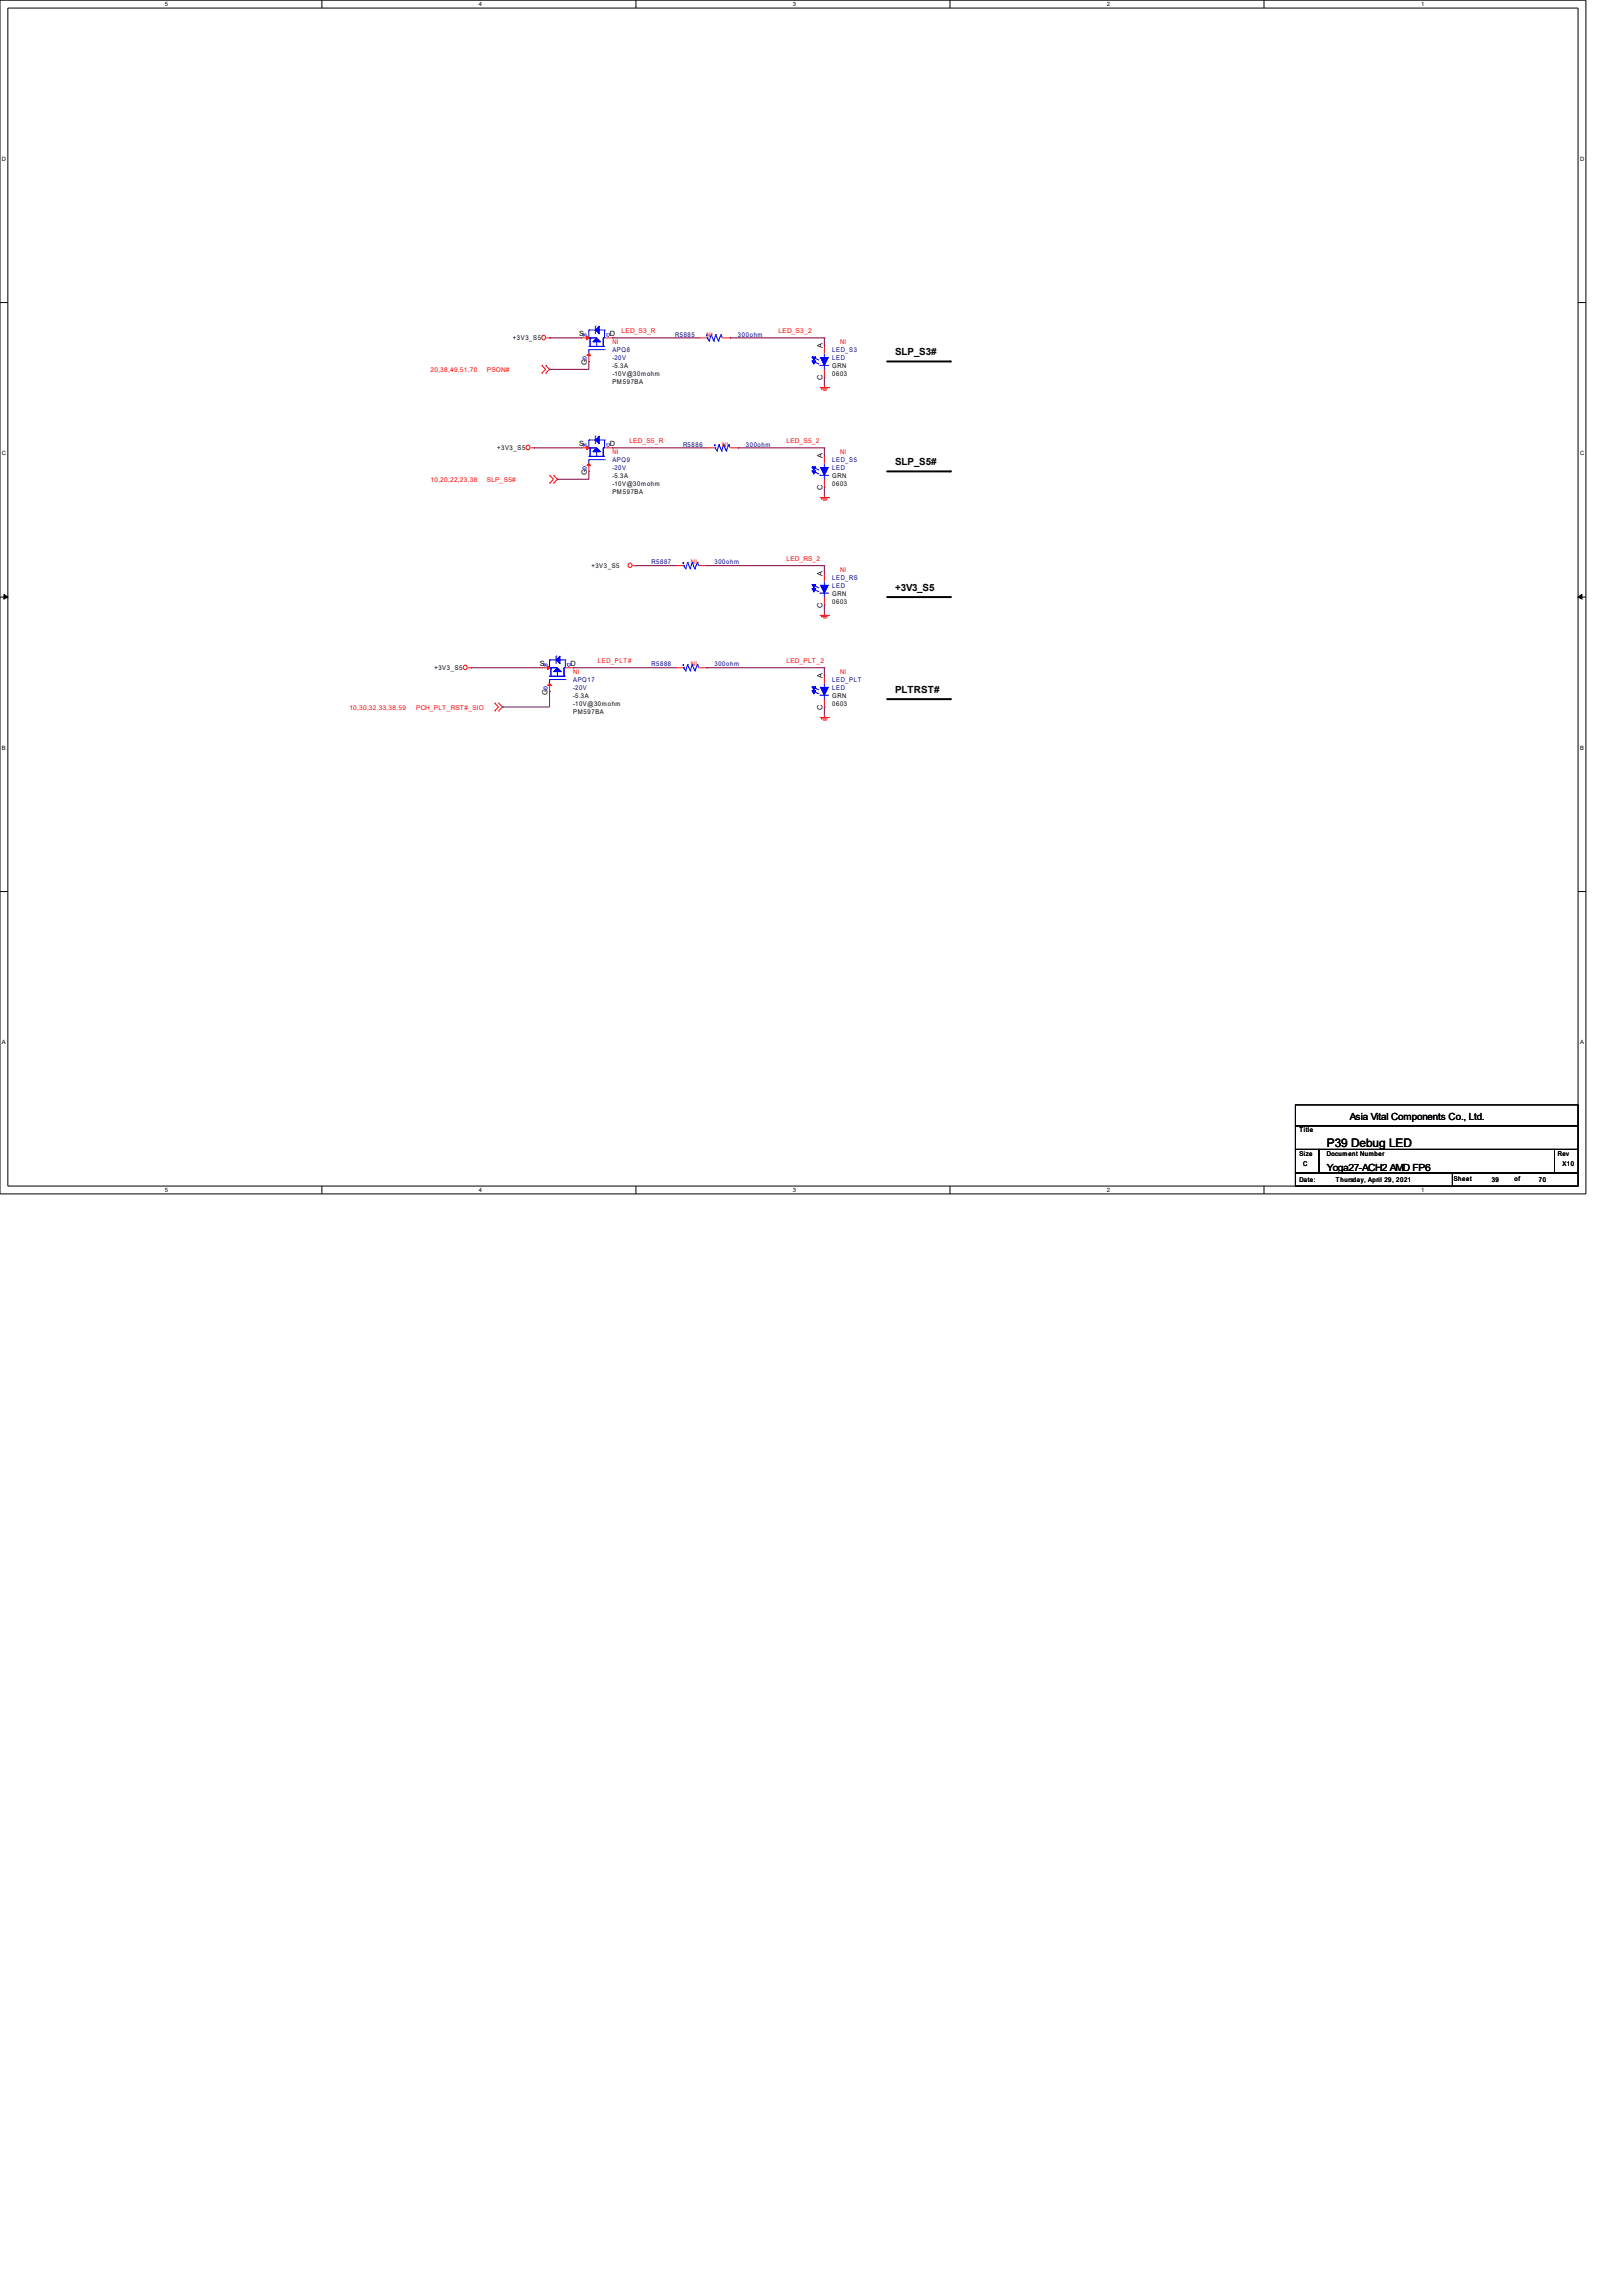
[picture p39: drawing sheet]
<svg xmlns="http://www.w3.org/2000/svg" width="210mm" height="297mm" viewBox="0 0 210 297" stroke-linecap="round" stroke-linejoin="round" font-family="sans-serif">
<defs><g id="words">
<text font-size="1.5" x="171.7" y="148.4">P39 Debug LED</text>
<g font-size="1.3">
<text x="115.8" y="45.9">SLP_S3#</text>
<text x="115.8" y="60.1">SLP_S5#</text>
<text x="115.8" y="76.4">+3V3_S5</text>
<text x="115.8" y="89.6">PLTRST#</text>
<text x="174.7" y="144.9">Asia Vital Components Co., Ltd.</text>
<text x="171.7" y="151.5">Yoga27-ACH2 AMD FP6</text>
</g>
<g font-size=".9">
<text x="74.9" y="43.5">S</text>
<text x="75.9" y="47.2" transform="rotate(-90 75.9 47.2)">G</text>
<text x="78.9" y="43.5">D</text>
<text x="106.4" y="45.1" transform="rotate(-90 106.4 45.1)">A</text>
<text x="106.4" y="49.1" transform="rotate(-90 106.4 49.1)">C</text>
<text x="74.9" y="57.7">S</text>
<text x="78.9" y="57.7">D</text>
<text x="106.4" y="59.3" transform="rotate(-90 106.4 59.3)">A</text>
<text x="75.9" y="61.4" transform="rotate(-90 75.9 61.4)">G</text>
<text x="106.4" y="63.4" transform="rotate(-90 106.4 63.4)">C</text>
<text x="106.4" y="74.5" transform="rotate(-90 106.4 74.5)">A</text>
<text x="106.4" y="78.6" transform="rotate(-90 106.4 78.6)">C</text>
<text x="69.8" y="86.1">S</text>
<text x="70.9" y="89.9" transform="rotate(-90 70.9 89.9)">G</text>
<text x="73.8" y="86.1">D</text>
<text x="106.4" y="87.7" transform="rotate(-90 106.4 87.7)">A</text>
<text x="106.4" y="91.8" transform="rotate(-90 106.4 91.8)">C</text>
</g>
<g font-size=".8">
<text x="21.3" y=".8">5</text>
<text x="62" y=".8">4</text>
<text x="102.6" y=".8">3</text>
<text x="143.3" y=".8">2</text>
<text x="183.9" y=".8">1</text>
<text x=".3" y="20.8">D</text>
<text x="204.5" y="20.8">D</text>
<text x="66.4" y="44">+3V3_S5</text>
<text x="79.2" y="47.6">-5.3A</text>
<text x="107.7" y="47.6">GRN</text>
<text x="79.2" y="48.6">-10V@30mohm</text>
<text x="79.2" y="49.6">PM597BA</text>
<text x="107.7" y="48.6">0603</text>
<text x=".3" y="58.9">C</text>
<text x="64.3" y="58.2">+3V3_S5</text>
<text x="204.5" y="58.9">C</text>
<text x="79.2" y="61.8">-5.3A</text>
<text x="79.2" y="62.9">-10V@30mohm</text>
<text x="79.2" y="63.9">PM597BA</text>
<text x="107.7" y="61.8">GRN</text>
<text x="107.7" y="62.9">0603</text>
<text x="76.5" y="73.4">+3V3_S5</text>
<text x="107.7" y="77.1">GRN</text>
<text x="107.7" y="78.1">0603</text>
<text x="56.2" y="86.6">+3V3_S5</text>
<text x="74.2" y="90.3">-5.3A</text>
<text x="74.2" y="91.3">-10V@30mohm</text>
<text x="74.2" y="92.3">PM597BA</text>
<text x="107.7" y="90.3">GRN</text>
<text x="107.7" y="91.3">0603</text>
<text x=".3" y="97">B</text>
<text x="204.5" y="97">B</text>
<text x=".3" y="135.1">A</text>
<text x="204.5" y="135.1">A</text>
<text x="168.1" y="146.5">Title</text>
<text x="168.1" y="149.5">Size</text>
<text x="171.7" y="149.5">Document Number</text>
<text x="201.6" y="149.5">Rev</text>
<text x="21.3" y="154.2">5</text>
<text x="62" y="154.2">4</text>
<text x="102.6" y="154.2">3</text>
<text x="143.3" y="154.2">2</text>
<text x="168.1" y="152.9">Date:</text>
<text x="168.7" y="150.9">C</text>
<text x="172.9" y="152.9">Thursday, April 29, 2021</text>
<text x="183.9" y="154.2">1</text>
<text x="188.1" y="152.9">Sheet</text>
<text x="193" y="152.9">39</text>
<text x="196" y="152.9">of</text>
<text x="199.1" y="152.9">70</text>
<text x="202.2" y="150.9">X10</text>
</g>
<g font-size=".8" fill="#00f">
<text x="75.4" y="43" transform="rotate(90 75.4 43)">S</text>
<text x="75.4" y="46.1" transform="rotate(90 75.4 46.1)">G</text>
<text x="78.5" y="43" transform="rotate(90 78.5 43)">D</text>
<text x="75.4" y="57.3" transform="rotate(90 75.4 57.3)">S</text>
<text x="78.5" y="57.3" transform="rotate(90 78.5 57.3)">D</text>
<text x="75.4" y="60.3" transform="rotate(90 75.4 60.3)">G</text>
<text x="70.4" y="85.7" transform="rotate(90 70.4 85.7)">S</text>
<text x="70.4" y="88.8" transform="rotate(90 70.4 88.8)">G</text>
<text x="73.4" y="85.7" transform="rotate(90 73.4 85.7)">D</text>
</g>
<g font-size=".8" fill="#000080">
<text x="79.2" y="45.6">APQ8</text>
<text x="79.2" y="46.6">-20V</text>
<text x="87.4" y="43.5">R5885</text>
<text x="95.5" y="43.5">300ohm</text>
<text x="107.7" y="45.6">LED_S3</text>
<text x="107.7" y="46.6">LED</text>
<text x="79.2" y="59.8">APQ9</text>
<text x="88.4" y="57.8">R5886</text>
<text x="96.5" y="57.8">300ohm</text>
<text x="107.7" y="59.8">LED_S5</text>
<text x="79.2" y="60.8">-20V</text>
<text x="107.7" y="60.8">LED</text>
<text x="84.3" y="73">R5887</text>
<text x="92.5" y="73">300ohm</text>
<text x="107.7" y="75">LED_RS</text>
<text x="107.7" y="76.1">LED</text>
<text x="74.2" y="88.3">APQ17</text>
<text x="74.2" y="89.3">-20V</text>
<text x="84.3" y="86.2">R5888</text>
<text x="92.5" y="86.2">300ohm</text>
<text x="107.7" y="88.3">LED_PLT</text>
<text x="107.7" y="89.3">LED</text>
</g>
<g font-size=".8" fill="#f00">
<text x="79.2" y="44.6">NI</text>
<text x="80.4" y="43.1">LED_S3_R</text>
<text x="91.4" y="43.5">NI</text>
<text x="100.8" y="43.1">LED_S3_2</text>
<text x="108.7" y="44.6">NI</text>
<text x="55.7" y="48.1">20,38,49,51,70</text>
<text x="63" y="48.1">PSON#</text>
<text x="79.2" y="58.8">NI</text>
<text x="81.4" y="57.3">LED_S5_R</text>
<text x="93.5" y="57.8">NI</text>
<text x="101.8" y="57.3">LED_S5_2</text>
<text x="108.7" y="58.8">NI</text>
<text x="55.7" y="62.3">10,20,22,23,38</text>
<text x="63" y="62.3">SLP_S5#</text>
<text x="89.4" y="73">NI</text>
<text x="101.8" y="72.6">LED_RS_2</text>
<text x="108.7" y="74">NI</text>
<text x="74.2" y="87.2">NI</text>
<text x="77.4" y="85.8">LED_PLT#</text>
<text x="89.4" y="86.2">NI</text>
<text x="101.8" y="85.8">LED_PLT_2</text>
<text x="108.7" y="87.2">NI</text>
<text x="45.2" y="91.8">10,30,32,33,38,59</text>
<text x="53.8" y="91.8">PCH_PLT_RST#_SIO</text>
</g>
</g></defs>
<path d="M0 0h205.2v154.5h-205.2zM1 1h203.2v152.4h-203.2z" fill="none" stroke="#000" stroke-width=".13"/>
<g fill="#fff">
<path d="M21.3 .1h.3v.8h-.3z"/>
<path d="M21.3 153.5h.3v.8h-.3z"/>
</g>
<path d="M41.7 0v1M41.7 153.4v1.1" fill="none" stroke="#000" stroke-width=".13"/>
<g fill="#fff">
<path d="M62 .1h.2v.8h-.2z"/>
<path d="M62 153.5h.2v.8h-.2z"/>
</g>
<path d="M82.3 0v1M82.3 153.4v1.1" fill="none" stroke="#000" stroke-width=".13"/>
<g fill="#fff">
<path d="M102.6 .1h.3v.8h-.3z"/>
<path d="M102.6 153.5h.3v.8h-.3z"/>
</g>
<path d="M122.9 0v1M122.9 153.4v1.1" fill="none" stroke="#000" stroke-width=".13"/>
<g fill="#fff">
<path d="M143.3 .1h.2v.8h-.2z"/>
<path d="M143.3 153.5h.2v.8h-.2z"/>
</g>
<path d="M163.6 0v1M163.6 153.4v1.1" fill="none" stroke="#000" stroke-width=".13"/>
<g fill="#fff">
<path d="M183.9 .1h.2v.8h-.2z"/>
<path d="M183.9 153.5h.2v.8h-.2z"/>
<path d="M.3 20.1h.4v.8h-.4z"/>
<path d="M204.5 20.1h.4v.8h-.4z"/>
<path d="M.3 58.2h.4v.8h-.4z"/>
<path d="M204.5 58.2h.4v.8h-.4z"/>
</g>
<path d="M0 39.1h1M204.2 39.1h1" fill="none" stroke="#000" stroke-width=".13"/>
<g fill="#fff">
<path d="M.3 96.3h.3v.8h-.3z"/>
<path d="M204.5 96.3h.3v.8h-.3z"/>
</g>
<path d="M0 77.2h1M204.2 77.2h1" fill="none" stroke="#000" stroke-width=".13"/>
<path d="M.5 76.9l.5 .3-.5 .3zM204.2 77.2l.5-.3v.6z" fill="#000" stroke="#000" stroke-width=".13"/>
<g fill="#fff">
<path d="M.3 134.4h.3v.8h-.3z"/>
<path d="M204.5 134.4h.3v.8h-.3z"/>
</g>
<path d="M0 115.3h1M204.2 115.3h1M167.6 151.8h20.4v1.6h-20.4zM167.6 148.7h3.1v3.1h-3.1zM167.6 142.9h36.6v2.8h-36.6zM167.6 145.7h36.6v3h-36.6zM170.7 148.7h30.5v3.1h-30.5zM188 151.8h16.2v1.6h-16.2zM201.2 148.7h3v3.1h-3z" fill="none" stroke="#000" stroke-width=".13"/>
<path d="M114.8 46.8h8.1M122.9 46.8h.1M114.8 61h8.1M114.8 77.2h8.1M122.9 61h.1M122.9 77.2h.1M114.8 90.5h8.1M122.9 90.5h.1" fill="none" stroke="#000" stroke-width=".25"/>
<g fill="none" stroke="#f00" stroke-width=".13">
<path d="M68.7 57.9h.4M69.1 57.9h.1M70.1 48.3h.1M70.1 47.3h.1M70.1 47.3l.5 .5-.5 .5M70.6 47.3h.1M70.6 48.3h.1M70.6 47.3l.5 .5-.5 .5M70.7 43.7h.4M71.1 43.7h.1M75.2 57.9h.1M75.2 43.7h.1"/>
<path d="M75.2 43.7h1M75.2 57.9h1M76.2 46.8h.1M76.2 45.7v1.1M76.2 60v1M78.2 43.7h1M78.2 57.9h1M79.2 57.9h.1M79.2 43.7h.1M90.4 43.7h.1M90.4 43.7h1M91.4 57.9h1.1"/>
<path d="M91.4 57.9h.1M93.5 43.7h1M94.5 43.7h.1M94.5 57.9h1M95.5 57.9h.1M106.1 50.2h1.2M106.3 50.3h.8M106.3 50.3h.1M106.5 50.5h.3M106.7 50.2h.1M106.7 48.8h.1M106.7 44.7h.1"/>
<path d="M106.7 59h.1M106.7 44.7v1M106.7 47.8v1M106.7 49.8v.4M106.7 59v1M106.8 50.5h.1M107.3 50.2h.1M71.1 61.5l.5 .5-.5 .5M71.1 62.5h.1M71.1 61.5h.1M71.6 61.5h.1M71.6 62.5h.1"/>
<path d="M71.6 61.5l.5 .5-.5 .5M76.2 61h.1M81.9 73.2h.4M82.3 73.2h.1M87.4 73.2h.1M87.4 73.2h1M90.4 73.2h1M91.4 73.2h.1M106.1 64.4h1.2M106.1 79.6h1.2M106.3 64.5h.8M106.3 79.8h.8"/>
<path d="M106.3 64.5h.1M106.3 79.8h.1M106.5 64.7h.3M106.5 80h.3M106.7 64.4h.1M106.7 79.6h.1M106.7 78.3h.1M106.7 74.2h.1M106.7 63h.1M106.7 62v1M106.7 64v.4M106.7 74.2v1"/>
<path d="M106.7 77.2v1.1M106.7 79.3v.3M106.8 64.7h.1M106.8 80h.1M107.3 64.4h.1M107.3 79.6h.1M60.5 86.4h.5M61 86.4h.1M64 92h.1M64 91h.1M64 91l.5 .5-.5 .5M64.5 91h.1"/>
<path d="M64.5 92h.1M64.5 91l.5 .5-.5 .5M70.1 86.4h.1M70.1 86.4h1M71.1 89.4h.1M71.1 88.4v1M73.2 86.4h1M74.2 86.4h.1M87.4 86.4h.1M87.4 86.4h1M90.4 86.4h1M91.4 86.4h.1"/>
<path d="M106.1 92.8h1.2M106.3 93h.8M106.3 93h.1M106.5 93.2h.3M106.7 92.8h.1M106.7 91.5h.1M106.7 87.4h.1M106.7 87.4v1M106.7 90.5v1M106.7 92.5v.3M106.8 93.2h.1M107.3 92.8h.1"/>
<circle cx="68.3" cy="57.9" r=".28"/>
<circle cx="70.3" cy="43.7" r=".28"/>
<circle cx="81.5" cy="73.1" r=".28"/>
<circle cx="60.2" cy="86.3" r=".28"/>
</g>
<g fill="none" stroke="#00f" stroke-width=".13">
<path d="M76.2 59h2M76.2 56.9h2M76.2 44.8h2M76.2 42.7h2M76.2 59h.1M76.2 57.9h.1M76.2 59.5h.1M76.2 56.9h.1M76.2 44.8h.1M76.2 43.7h.1M76.2 45.2h.1M76.2 42.7h.1"/>
<path d="M76.2 42.7v1M76.2 45.2v.5M76.2 56.9v1M76.2 59.5v.5M76.2 59.5h2M76.2 45.2h2M76.2 57.9h1M76.2 43.7h1M76.4 58h.1M76.4 57.9h.1M76.4 43.8h.1M76.4 43.7h.1"/>
<path d="M76.4 43.7v1.1M76.4 57.9v1.1M77 56.4h.1M77 42.2h.1M77 42.2v1M77 56.4v1M77.2 59h.1M77.2 44.8h.1M77.2 44.2v.6M77.2 58.4v.6M78.1 57.9h.1M78.1 59h.1"/>
<path d="M78.1 43.7h.1M78.1 44.7h.1M78.1 44.8h.1M78.1 43.7v1.1M78.1 57.9v1.1M78.2 59.5h.1M78.2 56.9h.1M78.2 45.2h.1M78.2 42.7h.1M78.2 56.9v1h-.1M78.2 42.7v1h-.1M91.4 43.7h.1"/>
<path d="M91.5 43.7h.1M91.5 43.7l.3 .4M91.8 44.1h.1M92 43.3l.4 .8M92 43.3h.1M92 43.3l-.2 .8M92.4 44.1h.1M92.5 57.9h.1M92.5 57.9l.3 .5M92.6 43.3l.4 .8M92.6 43.3h.1M92.6 43.3l-.2 .8"/>
<path d="M92.8 58.4h.1M93 44.1h.1M93 57.5l.4 .9M93 57.5h.1M93 57.5l-.2 .9M93.3 43.3l.2 .4M93.3 43.3h.1M93.3 43.3l-.3 .8M93.4 58.4h.1M93.6 57.5l.4 .9M93.6 57.5h.1M93.6 57.5l-.2 .9"/>
<path d="M94 58.4h.1M94.3 57.5h.1M94.3 57.5l-.3 .9M94.3 57.5l.2 .4M105.1 46.7h.1M105.1 46.2h.1M105.1 46.7l.9 .4M105.1 46.2l.9 .4M106.1 47.3h1.2M106.1 47.3h.1M106.7 46.3h.1M106.7 47.8h.1"/>
<path d="M106.7 45.7v.6M106.7 47.3v.5M106.7 60v.5M88.4 73.2h.1M88.5 73.2h.1M88.5 73.2l.2 .4M88.7 73.6h.1M89 72.8l.3 .8M89 72.8h.1M89 72.8l-.3 .8M89.3 73.6h.1M89.6 72.8h.1"/>
<path d="M89.6 72.8l-.3 .8M89.6 72.8l.3 .8M89.9 73.6h.1M90.3 72.8h.1M90.3 72.8l-.4 .8M90.3 72.8l.1 .4M105.1 76.1h.1M105.1 75.6h.1M105.1 60.9h.1M105.1 60.4h.1M105.1 76.1l.9 .5M105.1 75.6l.9 .5"/>
<path d="M105.1 60.9l.9 .4M105.1 60.4l.9 .4M106.1 76.7h1.2M106.1 61.5h1.2M106.1 76.7h.1M106.1 61.5h.1M106.7 75.7h.1M106.7 77.2h.1M106.7 60.5h.1M106.7 62h.1M106.7 61.5v.5M106.7 75.2v.5"/>
<path d="M106.7 76.7v.5M71.1 86.4h1M71.1 87.5h2.1M71.1 85.4h2.1M71.1 87.5h.1M71.1 86.4h.1M71.1 87.9h.1M71.1 85.4h.1M71.1 85.4v1M71.1 87.9v.5M71.1 87.9h2.1M71.3 86.5h.1"/>
<path d="M71.3 86.4h.1M71.3 86.4v1.1M72 84.9h.1M72 84.9v1M72.1 87.5h.1M72.1 86.9v.6M73 86.4h.1M73 87.4h.1M73 87.5h.1M73 86.4v1.1M73.2 87.9h.1M73.2 85.4h.1"/>
<path d="M73.2 85.4v1h-.2M88.4 86.4h.1M88.5 86.4h.1M88.5 86.4l.2 .4M88.7 86.8h.1M89 86l.3 .8M89 86h.1M89 86l-.3 .8M89.3 86.8h.1M89.6 86h.1M89.6 86l-.3 .8M89.6 86l.3 .8"/>
<path d="M89.9 86.8h.1M90.3 86h.1M90.3 86l-.4 .8M90.3 86l.1 .4M105.1 89.4h.1M105.1 88.8h.1M105.1 89.4l.9 .4M105.1 88.8l.9 .5M106.1 89.9h1.2M106.1 89.9h.1M106.7 88.9h.1M106.7 90.5h.1"/>
<path d="M106.7 88.4v.5M106.7 89.9v.6"/>
</g>
<g fill="#00f" stroke="#00f" stroke-width=".13">
<path d="M72.1 86.4l.5 .5h-1z"/>
<path d="M72 85.4l.5-.5v1z"/>
<path d="M106.2 75.7h1l-.5 1z"/>
<path d="M77.2 57.9l.5 .5h-1z"/>
<path d="M77.6 56.4v1l-.6-.5z"/>
<path d="M106.2 88.9h1l-.5 1z"/>
<path d="M106.2 46.3h1l-.5 1z"/>
<path d="M106.2 60.5h1l-.5 1z"/>
<path d="M77.2 43.7l.5 .5h-1z"/>
<path d="M77.6 42.2v1l-.6-.5z"/>
<path d="M88.4 86v.1z" fill-rule="evenodd"/>
<path d="M105.1 76.1h.5l-.3 .5z" fill-rule="evenodd"/>
<path d="M105.1 75.6h.5l-.3 .5z" fill-rule="evenodd"/>
<path d="M88.4 72.8v.1z" fill-rule="evenodd"/>
<path d="M91.5 43.3v.2z" fill-rule="evenodd"/>
<path d="M105.1 89.4h.5l-.3 .4z" fill-rule="evenodd"/>
<path d="M105.1 88.8h.5l-.3 .5z" fill-rule="evenodd"/>
<path d="M105.1 46.7h.5l-.3 .4z" fill-rule="evenodd"/>
<path d="M105.1 46.2h.5l-.3 .4z" fill-rule="evenodd"/>
<path d="M105.1 60.9h.5l-.3 .4z" fill-rule="evenodd"/>
<path d="M105.1 60.4h.5l-.3 .4z" fill-rule="evenodd"/>
<path d="M92.5 57.5v.2z" fill-rule="evenodd"/>
</g>
<g fill="#f00" stroke="#f00" stroke-width=".13">
<path d="M70.9 88.7l.2-.3 .3 .3z"/>
<path d="M70.9 86.1l.2 .3-.2 .2z"/>
<path d="M75.9 60.2l.3-.2 .3 .2z"/>
<path d="M75.9 57.7l.3 .2-.3 .3z"/>
<path d="M75.9 46l.3-.3 .3 .3z"/>
<path d="M75.9 43.5l.3 .2-.3 .3z"/>
</g>
<g fill="none" stroke="#800040" stroke-width=".13">
<path d="M69.1 57.9h6.1M69.1 57.9h.1M71.1 43.7h4.1M71.1 43.7h.1M71.1 47.8h.1M76.2 46.8h.1M76.2 46.8v1h-5.1M79.2 43.7h.1M79.2 57.9h.1M79.2 43.7h11.2M79.2 57.9h12.2M94.5 43.7h12.2"/>
<path d="M94.5 43.7h.1M95.5 57.9h11.2M95.5 57.9h.1M106.7 48.8h.1M106.7 43.7h.1M106.7 57.9h.1M106.7 43.7v1M106.7 48.8v1M106.7 57.9v1.1M72.1 62h.1M76.2 61h.1M76.2 61v1h-4.1"/>
<path d="M82.3 73.2h5.1M82.3 73.2h.1M91.4 73.2h15.3M91.4 73.2h.1M106.7 63h.1M106.7 78.3h.1M106.7 73.2h.1M106.7 63v1M106.7 73.2v1M106.7 78.3v1M61 86.4h9.1M61 86.4h.1"/>
<path d="M65 91.5h.1M71.1 89.4h.1M71.1 89.4v2.1h-6.1M74.2 86.4h13.2M74.2 86.4h.1M91.4 86.4h15.3M91.4 86.4h.1M106.7 91.5h.1M106.7 86.4h.1M106.7 86.4v1M106.7 91.5v1"/>
</g>
<use href="#words"/>
</svg>
